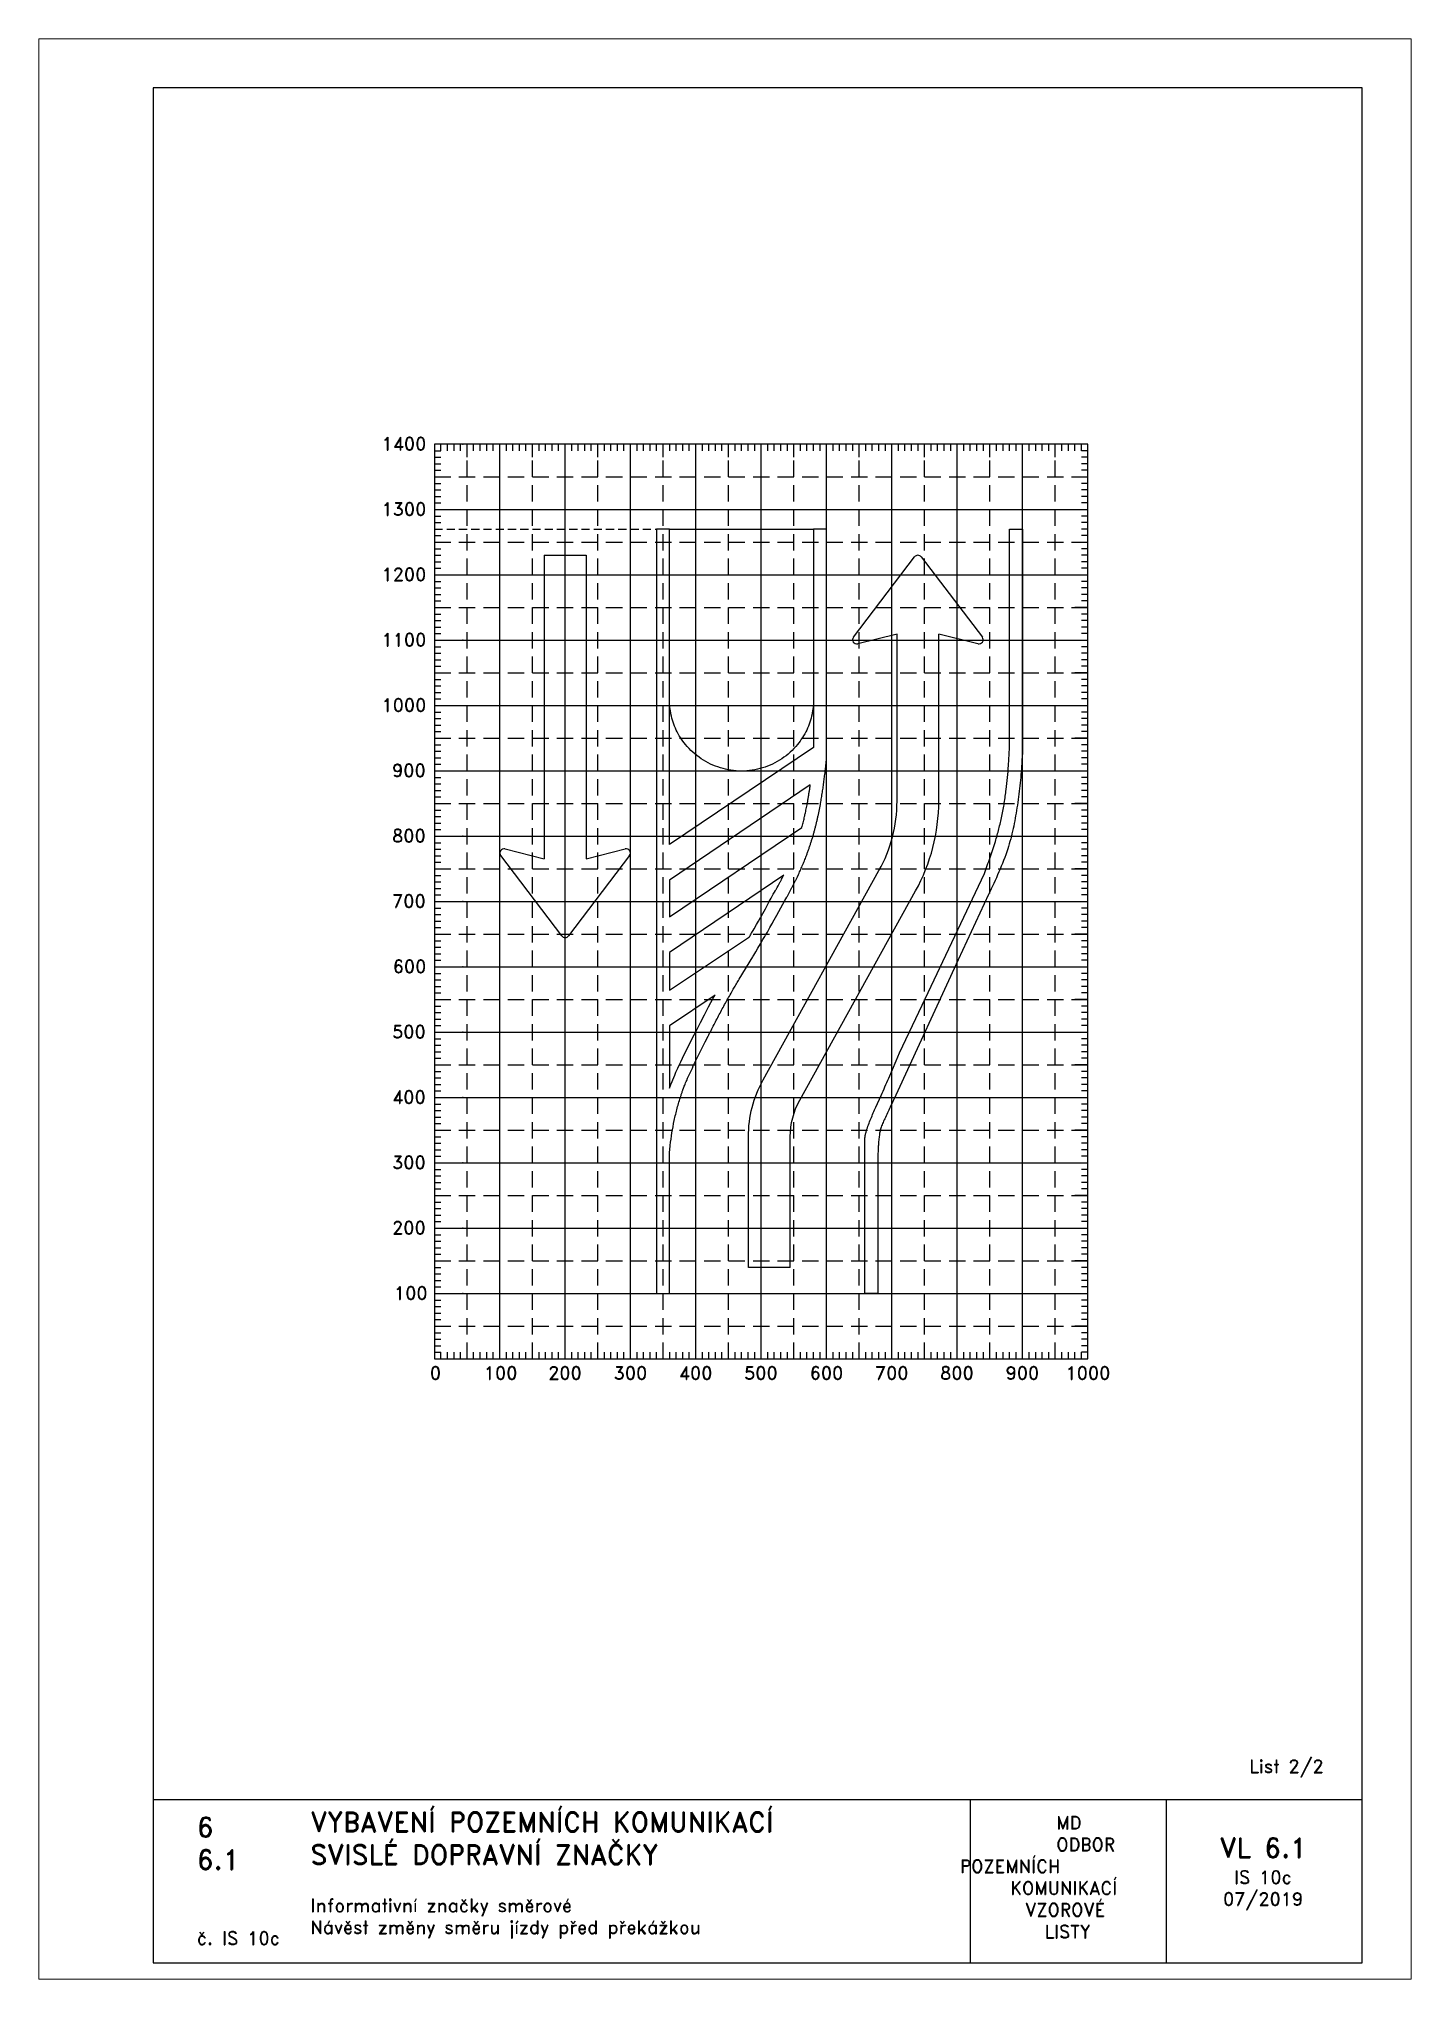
# Paper-space layout 'IS 10c-2' of a CAD drawing. Header units: millimetres. Extents: x 0 to 210, y 0 to 297.
import ezdxf

# ---------------------------------------------------------------- set-up
doc = ezdxf.new("R2010")
doc.units = ezdxf.units.MM
doc.header["$LTSCALE"] = 5
doc.linetypes.add('ČÁRKOVANÁX2', pattern=[1.5, 1, -0.5])
for name, color, linetype in [('Pomocná', 2, 'Continuous'), ('Rozpiska', 7, 'Continuous'), ('Značka', 7, 'Continuous')]:
    doc.layers.add(name, color=color, linetype=linetype)
doc.layers.add('Rámeček', color=6, linetype='Continuous', plot=False)
doc.styles.get("Standard").update_dxf_attribs({"font": 'romand.shx', "height": 25})

psp = doc.layouts.new('IS 10c-2')

# ---------------------------------------------------------------- texts
at = {"layer": 'Pomocná', "char_height": 2, "attachment_point": 1}
for s, insert in [('\\pi-0.19937;1400', (52.64, 236.02)), ('\\pi-0.19937;1300', (52.64, 226.02)), ('\\pi-0.19937;1200', (52.64, 216.02)), ('\\pi-0.19937;1100', (52.64, 206.02)), ('\\pi-0.19937;1000', (52.64, 196.02)), ('\\pi1.41968;900', (52.64, 186.02)), ('\\pi1.41968;800', (52.64, 176.02)), ('\\pi1.41968;700', (52.64, 166.02)), ('\\pi1.51491;600', (52.64, 156.02)), ('\\pi1.41968;500', (52.64, 146.02)), ('\\pi1.41968;400', (52.64, 136.02)), ('\\pi1.41968;300', (52.64, 126.02)), ('\\pi1.41968;200', (52.64, 116.02)), ('\\pi1.70539;100', (52.64, 106.02)), ('\\pi2.6146;0', (57.22, 93.79)), ('\\pi0.85269;100', (67.24, 93.79)), ('\\pi0.70984;200', (77.23, 93.79)), ('\\pi0.70984;300', (87.25, 93.79)), ('\\pi0.70984;400', (97.22, 93.79)), ('\\pi0.70984;500', (107.21, 93.79)), ('\\pi0.75746;600', (117.2, 93.79)), ('\\pi0.70984;700', (127.23, 93.79)), ('\\pi0.70984;800', (137.21, 93.79)), ('\\pi0.70984;900', (147.23, 93.79)), ('\\pi-0.09969;1000', (157.21, 93.79))]:
    psp.add_mtext_dynamic_manual_height_columns(s, width=6.5625, gutter_width=100, heights=[0], dxfattribs=dict(at, insert=insert))
at = {"layer": 'Rozpiska', "color": 7, "attachment_point": 1}
for s, width, heights, insert, char_height in [('List 2/2', 13.9221, [0], (185.21, 33.59), 2), ('6', 149.0422, [0], (24.17, 24.77), 3), ('{\\C6;VYBAVENÍ POZEMNÍCH KOMUNIKACÍ\\P}SVISLÉ DOPRAVNÍ ZNAČKY{\\H1.34524x; }', 149.0422, [0], (41.56, 25.56), 3), ('\\pi14.7414;{\\C6;MD\\P\\pi2.36044;}ODBOR POZEMNÍCH{\\H1.57143x; }\\P\\pi7.69378;KOMUNIKACÍ{\\H1.5x; }\\P\\pi9.97949;{\\C6;VZOROVÉ\\H1.47619x; \\H0.67742x;\\P\\pi12.93187;LISTY\\H1.26984x; }', 33.1018, [0], (140.95, 24.95), 2), ('\\pi1.03113;{\\H1.5x;\\C6;VL 6.1\\P\\pi3.22158;\\H0.66667x;IS 10c\\H1.66666x; \\H0.6x;\\P\\pi1.5549;07/2019\\H1.80159x; }', 16.0623, [0], (179.66, 21.61), 2), ('6.1', 149.0422, [0], (24.17, 19.78), 3), ('{\\C6;Informativní značky směrové\\P}Návěst změny směru jízdy před překážkou{\\H1.83333x; }', 149.0422, [0], (41.56, 12.29), 2), ('{\\C6;č. IS 10c}', 18.3305, [2.67], (24.18, 7.28), 2)]:
    psp.add_mtext_dynamic_manual_height_columns(s, width=width, gutter_width=100, heights=heights, dxfattribs=dict(at, insert=insert, char_height=char_height))

# ---------------------------------------------------------------- linework, layer by layer
psp.add_line((60.54, 94.95), (65.54, 94.95))
at = {"layer": 'Pomocná'}
for p, q in [((61.54, 233.95), (61.54, 234.95)), ((62.54, 233.95), (62.54, 234.95)), ((63.54, 233.95), (63.54, 234.95)), ((64.54, 233.95), (64.54, 234.95)), ((65.54, 232.95), (65.54, 234.95)), ((66.54, 233.95), (66.54, 234.95)), ((67.54, 233.95), (67.54, 234.95)), ((68.54, 233.95), (68.54, 234.95)), ((69.54, 233.95), (69.54, 234.95)), ((71.54, 233.95), (71.54, 234.95)), ((72.54, 233.95), (72.54, 234.95)), ((73.54, 233.95), (73.54, 234.95)), ((74.54, 233.95), (74.54, 234.95)), ((75.54, 232.95), (75.54, 234.95)), ((76.54, 233.95), (76.54, 234.95)), ((77.54, 233.95), (77.54, 234.95)), ((78.54, 233.95), (78.54, 234.95)), ((79.54, 233.95), (79.54, 234.95)), ((81.54, 233.95), (81.54, 234.95)), ((82.54, 233.95), (82.54, 234.95)), ((83.54, 233.95), (83.54, 234.95)), ((84.54, 233.95), (84.54, 234.95)), ((85.54, 232.95), (85.54, 234.95)), ((86.54, 233.95), (86.54, 234.95)), ((87.54, 233.95), (87.54, 234.95)), ((88.54, 233.95), (88.54, 234.95)), ((89.54, 233.95), (89.54, 234.95)), ((91.54, 233.95), (91.54, 234.95)), ((92.54, 233.95), (92.54, 234.95)), ((93.54, 233.95), (93.54, 234.95)), ((94.54, 233.95), (94.54, 234.95)), ((95.54, 232.95), (95.54, 234.95)), ((96.54, 233.95), (96.54, 234.95)), ((97.54, 233.95), (97.54, 234.95)), ((98.54, 233.95), (98.54, 234.95)), ((99.54, 233.95), (99.54, 234.95)), ((101.54, 233.95), (101.54, 234.95)), ((102.54, 233.95), (102.54, 234.95)), ((103.54, 233.95), (103.54, 234.95)), ((104.54, 233.95), (104.54, 234.95)), ((105.54, 232.95), (105.54, 234.95)), ((106.54, 233.95), (106.54, 234.95)), ((107.54, 233.95), (107.54, 234.95)), ((108.54, 233.95), (108.54, 234.95)), ((109.54, 233.95), (109.54, 234.95)), ((111.54, 233.95), (111.54, 234.95)), ((112.54, 233.95), (112.54, 234.95)), ((113.54, 233.95), (113.54, 234.95)), ((114.54, 233.95), (114.54, 234.95)), ((115.54, 232.95), (115.54, 234.95)), ((116.54, 233.95), (116.54, 234.95)), ((117.54, 233.95), (117.54, 234.95)), ((118.54, 233.95), (118.54, 234.95)), ((119.54, 233.95), (119.54, 234.95)), ((121.54, 233.95), (121.54, 234.95)), ((122.54, 233.95), (122.54, 234.95)), ((123.54, 233.95), (123.54, 234.95)), ((124.54, 233.95), (124.54, 234.95)), ((125.54, 232.95), (125.54, 234.95)), ((126.54, 233.95), (126.54, 234.95)), ((127.54, 233.95), (127.54, 234.95)), ((128.54, 233.95), (128.54, 234.95)), ((129.54, 233.95), (129.54, 234.95)), ((131.54, 233.95), (131.54, 234.95)), ((132.54, 233.95), (132.54, 234.95)), ((133.54, 233.95), (133.54, 234.95)), ((134.54, 233.95), (134.54, 234.95)), ((135.54, 232.95), (135.54, 234.95)), ((136.54, 233.95), (136.54, 234.95)), ((137.54, 233.95), (137.54, 234.95)), ((138.54, 233.95), (138.54, 234.95)), ((139.54, 233.95), (139.54, 234.95)), ((141.54, 233.95), (141.54, 234.95)), ((142.54, 233.95), (142.54, 234.95)), ((143.54, 233.95), (143.54, 234.95)), ((144.54, 233.95), (144.54, 234.95)), ((145.54, 232.95), (145.54, 234.95)), ((146.54, 233.95), (146.54, 234.95)), ((147.54, 233.95), (147.54, 234.95)), ((148.54, 233.95), (148.54, 234.95)), ((149.54, 233.95), (149.54, 234.95)), ((151.54, 233.95), (151.54, 234.95)), ((152.54, 233.95), (152.54, 234.95)), ((153.54, 233.95), (153.54, 234.95)), ((154.54, 233.95), (154.54, 234.95)), ((155.54, 232.95), (155.54, 234.95)), ((156.54, 233.95), (156.54, 234.95)), ((157.54, 233.95), (157.54, 234.95)), ((158.54, 233.95), (158.54, 234.95)), ((159.54, 233.95), (159.54, 234.95)), ((60.54, 233.95), (61.54, 233.95)), ((60.54, 232.95), (61.54, 232.95)), ((60.54, 231.95), (61.54, 231.95)), ((160.54, 233.95), (159.54, 233.95)), ((160.54, 232.95), (159.54, 232.95)), ((160.54, 231.95), (159.54, 231.95)), ((60.54, 230.95), (61.54, 230.95)), ((60.54, 228.95), (61.54, 228.95)), ((160.54, 230.95), (159.54, 230.95)), ((160.54, 228.95), (159.54, 228.95)), ((60.54, 227.95), (61.54, 227.95)), ((60.54, 226.95), (61.54, 226.95)), ((60.54, 225.95), (61.54, 225.95)), ((160.54, 227.95), (159.54, 227.95)), ((160.54, 226.95), (159.54, 226.95)), ((160.54, 225.95), (159.54, 225.95)), ((60.54, 223.95), (61.54, 223.95)), ((60.54, 222.95), (61.54, 222.95)), ((160.54, 223.95), (159.54, 223.95)), ((160.54, 222.95), (159.54, 222.95)), ((60.54, 221.95), (61.54, 221.95)), ((60.54, 220.95), (61.54, 220.95)), ((160.54, 221.95), (159.54, 221.95)), ((160.54, 220.95), (159.54, 220.95)), ((60.54, 218.95), (61.54, 218.95)), ((60.54, 217.95), (61.54, 217.95)), ((60.54, 216.95), (61.54, 216.95)), ((160.54, 218.95), (159.54, 218.95)), ((160.54, 217.95), (159.54, 217.95)), ((160.54, 216.95), (159.54, 216.95)), ((60.54, 215.95), (61.54, 215.95)), ((60.54, 214.95), (62.54, 214.95)), ((60.54, 213.95), (61.54, 213.95)), ((160.54, 215.95), (159.54, 215.95)), ((160.54, 213.95), (159.54, 213.95)), ((60.54, 212.95), (61.54, 212.95)), ((60.54, 211.95), (61.54, 211.95)), ((60.54, 210.95), (61.54, 210.95)), ((160.54, 212.95), (159.54, 212.95)), ((160.54, 211.95), (159.54, 211.95)), ((160.54, 210.95), (159.54, 210.95)), ((60.54, 209.95), (62.54, 209.95)), ((60.54, 208.95), (61.54, 208.95)), ((60.54, 207.95), (61.54, 207.95)), ((160.54, 209.95), (158.54, 209.95)), ((160.54, 208.95), (159.54, 208.95)), ((160.54, 207.95), (159.54, 207.95)), ((60.54, 206.95), (61.54, 206.95)), ((60.54, 205.95), (61.54, 205.95)), ((160.54, 206.95), (159.54, 206.95)), ((160.54, 205.95), (159.54, 205.95)), ((60.54, 203.95), (61.54, 203.95)), ((60.54, 202.95), (61.54, 202.95)), ((160.54, 203.95), (159.54, 203.95)), ((160.54, 202.95), (159.54, 202.95)), ((60.54, 201.95), (61.54, 201.95)), ((60.54, 200.95), (61.54, 200.95)), ((60.54, 199.95), (62.54, 199.95)), ((160.54, 199.95), (158.54, 199.95)), ((160.54, 201.95), (159.54, 201.95)), ((160.54, 200.95), (159.54, 200.95)), ((60.54, 198.95), (61.54, 198.95)), ((60.54, 197.95), (61.54, 197.95)), ((60.54, 196.95), (61.54, 196.95)), ((160.54, 198.95), (159.54, 198.95)), ((160.54, 197.95), (159.54, 197.95)), ((160.54, 196.95), (159.54, 196.95)), ((60.54, 195.95), (61.54, 195.95)), ((60.54, 193.95), (61.54, 193.95)), ((160.54, 195.95), (159.54, 195.95)), ((160.54, 193.95), (159.54, 193.95)), ((60.54, 192.95), (61.54, 192.95)), ((60.54, 191.95), (61.54, 191.95)), ((60.54, 190.95), (61.54, 190.95)), ((160.54, 192.95), (159.54, 192.95)), ((160.54, 191.95), (159.54, 191.95)), ((160.54, 190.95), (159.54, 190.95)), ((60.54, 189.95), (62.54, 189.95)), ((60.54, 188.95), (61.54, 188.95)), ((60.54, 187.95), (61.54, 187.95)), ((160.54, 189.95), (158.54, 189.95)), ((160.54, 188.95), (159.54, 188.95)), ((160.54, 187.95), (159.54, 187.95)), ((60.54, 186.95), (61.54, 186.95)), ((60.54, 185.95), (61.54, 185.95)), ((160.54, 186.95), (159.54, 186.95)), ((160.54, 185.95), (159.54, 185.95)), ((60.54, 183.95), (61.54, 183.95)), ((60.54, 182.95), (61.54, 182.95)), ((60.54, 181.95), (61.54, 181.95)), ((160.54, 183.95), (159.54, 183.95)), ((160.54, 182.95), (159.54, 182.95)), ((160.54, 181.95), (159.54, 181.95)), ((60.54, 180.95), (61.54, 180.95)), ((60.54, 179.95), (62.54, 179.95)), ((60.54, 178.95), (61.54, 178.95)), ((160.54, 179.95), (158.54, 179.95)), ((160.54, 180.95), (159.54, 180.95)), ((160.54, 178.95), (159.54, 178.95)), ((60.54, 177.95), (61.54, 177.95)), ((60.54, 176.95), (61.54, 176.95)), ((60.54, 175.95), (61.54, 175.95)), ((160.54, 177.95), (159.54, 177.95)), ((160.54, 176.95), (159.54, 176.95)), ((160.54, 175.95), (159.54, 175.95)), ((60.54, 173.95), (61.54, 173.95)), ((60.54, 172.95), (61.54, 172.95)), ((160.54, 173.95), (159.54, 173.95)), ((160.54, 172.95), (159.54, 172.95)), ((60.54, 171.95), (61.54, 171.95)), ((60.54, 170.95), (61.54, 170.95)), ((60.54, 169.95), (62.54, 169.95)), ((160.54, 169.95), (158.54, 169.95)), ((160.54, 171.95), (159.54, 171.95)), ((160.54, 170.95), (159.54, 170.95)), ((60.54, 168.95), (61.54, 168.95)), ((60.54, 167.95), (61.54, 167.95)), ((60.54, 166.95), (61.54, 166.95)), ((160.54, 168.95), (159.54, 168.95)), ((160.54, 167.95), (159.54, 167.95)), ((160.54, 166.95), (159.54, 166.95)), ((60.54, 165.95), (61.54, 165.95)), ((60.54, 163.95), (61.54, 163.95)), ((160.54, 165.95), (159.54, 165.95)), ((160.54, 163.95), (159.54, 163.95)), ((60.54, 162.95), (61.54, 162.95)), ((60.54, 161.95), (61.54, 161.95)), ((60.54, 160.95), (61.54, 160.95)), ((160.54, 162.95), (159.54, 162.95)), ((160.54, 161.95), (159.54, 161.95)), ((160.54, 160.95), (159.54, 160.95)), ((60.54, 159.95), (62.54, 159.95)), ((60.54, 158.95), (61.54, 158.95)), ((60.54, 157.95), (61.54, 157.95)), ((160.54, 159.95), (158.54, 159.95)), ((160.54, 158.95), (159.54, 158.95)), ((160.54, 157.95), (159.54, 157.95)), ((60.54, 156.95), (61.54, 156.95)), ((60.54, 155.95), (61.54, 155.95)), ((160.54, 156.95), (159.54, 156.95)), ((160.54, 155.95), (159.54, 155.95)), ((60.54, 153.95), (61.54, 153.95)), ((60.54, 152.95), (61.54, 152.95)), ((60.54, 151.95), (61.54, 151.95)), ((160.54, 153.95), (159.54, 153.95)), ((160.54, 152.95), (159.54, 152.95)), ((160.54, 151.95), (159.54, 151.95)), ((60.54, 150.95), (61.54, 150.95)), ((60.54, 149.95), (62.54, 149.95)), ((60.54, 148.95), (61.54, 148.95)), ((160.54, 149.95), (158.54, 149.95)), ((160.54, 150.95), (159.54, 150.95)), ((160.54, 148.95), (159.54, 148.95)), ((60.54, 147.95), (61.54, 147.95)), ((60.54, 146.95), (61.54, 146.95)), ((60.54, 145.95), (61.54, 145.95)), ((160.54, 147.95), (159.54, 147.95)), ((160.54, 146.95), (159.54, 146.95)), ((160.54, 145.95), (159.54, 145.95)), ((60.54, 143.95), (61.54, 143.95)), ((60.54, 142.95), (61.54, 142.95)), ((160.54, 143.95), (159.54, 143.95)), ((160.54, 142.95), (159.54, 142.95)), ((60.54, 141.95), (61.54, 141.95)), ((60.54, 140.95), (61.54, 140.95)), ((60.54, 139.95), (62.54, 139.95)), ((160.54, 139.95), (158.54, 139.95)), ((160.54, 141.95), (159.54, 141.95)), ((160.54, 140.95), (159.54, 140.95)), ((60.54, 138.95), (61.54, 138.95)), ((60.54, 137.95), (61.54, 137.95)), ((60.54, 136.95), (61.54, 136.95)), ((160.54, 138.95), (159.54, 138.95)), ((160.54, 137.95), (159.54, 137.95)), ((160.54, 136.95), (159.54, 136.95)), ((60.54, 135.95), (61.54, 135.95)), ((60.54, 133.95), (61.54, 133.95)), ((160.54, 135.95), (159.54, 135.95)), ((160.54, 133.95), (159.54, 133.95)), ((60.54, 132.95), (61.54, 132.95)), ((60.54, 131.95), (61.54, 131.95)), ((60.54, 130.95), (61.54, 130.95)), ((160.54, 132.95), (159.54, 132.95)), ((160.54, 131.95), (159.54, 131.95)), ((160.54, 130.95), (159.54, 130.95)), ((60.54, 129.95), (62.54, 129.95)), ((60.54, 128.95), (61.54, 128.95)), ((60.54, 127.95), (61.54, 127.95)), ((160.54, 129.95), (158.54, 129.95)), ((160.54, 128.95), (159.54, 128.95)), ((160.54, 127.95), (159.54, 127.95)), ((60.54, 126.95), (61.54, 126.95)), ((60.54, 125.95), (61.54, 125.95)), ((160.54, 126.95), (159.54, 126.95)), ((160.54, 125.95), (159.54, 125.95)), ((60.54, 123.95), (61.54, 123.95)), ((60.54, 122.95), (61.54, 122.95)), ((60.54, 121.95), (61.54, 121.95)), ((160.54, 123.95), (159.54, 123.95)), ((160.54, 122.95), (159.54, 122.95)), ((160.54, 121.95), (159.54, 121.95)), ((60.54, 120.95), (61.54, 120.95)), ((60.54, 119.95), (62.54, 119.95)), ((60.54, 118.95), (61.54, 118.95)), ((160.54, 119.95), (158.54, 119.95)), ((160.54, 120.95), (159.54, 120.95)), ((160.54, 118.95), (159.54, 118.95)), ((60.54, 117.95), (61.54, 117.95)), ((60.54, 116.95), (61.54, 116.95)), ((60.54, 115.95), (61.54, 115.95)), ((160.54, 117.95), (159.54, 117.95)), ((160.54, 116.95), (159.54, 116.95)), ((160.54, 115.95), (159.54, 115.95)), ((60.54, 113.95), (61.54, 113.95)), ((60.54, 112.95), (61.54, 112.95)), ((160.54, 113.95), (159.54, 113.95)), ((160.54, 112.95), (159.54, 112.95)), ((60.54, 111.95), (61.54, 111.95)), ((60.54, 110.95), (61.54, 110.95)), ((60.54, 109.95), (62.54, 109.95)), ((160.54, 109.95), (158.54, 109.95)), ((160.54, 111.95), (159.54, 111.95)), ((160.54, 110.95), (159.54, 110.95)), ((60.54, 108.95), (61.54, 108.95)), ((60.54, 107.95), (61.54, 107.95)), ((60.54, 106.95), (61.54, 106.95)), ((160.54, 108.95), (159.54, 108.95)), ((160.54, 107.95), (159.54, 107.95)), ((160.54, 106.95), (159.54, 106.95)), ((60.54, 105.95), (61.54, 105.95)), ((160.54, 105.95), (159.54, 105.95)), ((60.54, 103.95), (61.54, 103.95)), ((60.54, 102.95), (61.54, 102.95)), ((60.54, 101.95), (61.54, 101.95)), ((160.54, 103.95), (159.54, 103.95)), ((160.54, 102.95), (159.54, 102.95)), ((160.54, 101.95), (159.54, 101.95)), ((60.54, 100.95), (61.54, 100.95)), ((60.54, 99.95), (62.54, 99.95)), ((60.54, 98.95), (61.54, 98.95)), ((160.54, 99.95), (158.54, 99.95)), ((160.54, 100.95), (159.54, 100.95)), ((160.54, 98.95), (159.54, 98.95)), ((60.54, 97.95), (61.54, 97.95)), ((60.54, 96.95), (61.54, 96.95)), ((60.54, 95.95), (61.54, 95.95)), ((61.54, 94.95), (61.54, 95.95)), ((62.54, 94.95), (62.54, 95.95)), ((63.54, 94.95), (63.54, 95.95)), ((64.54, 94.95), (64.54, 95.95)), ((65.54, 94.95), (65.54, 96.95)), ((66.54, 94.95), (66.54, 95.95)), ((67.54, 94.95), (67.54, 95.95)), ((68.54, 94.95), (68.54, 95.95)), ((69.54, 94.95), (69.54, 95.95)), ((71.54, 94.95), (71.54, 95.95)), ((72.54, 94.95), (72.54, 95.95)), ((73.54, 94.95), (73.54, 95.95)), ((74.54, 94.95), (74.54, 95.95)), ((75.54, 94.95), (75.54, 96.95)), ((76.54, 94.95), (76.54, 95.95)), ((77.54, 94.95), (77.54, 95.95)), ((78.54, 94.95), (78.54, 95.95)), ((79.54, 94.95), (79.54, 95.95)), ((81.54, 94.95), (81.54, 95.95)), ((82.54, 94.95), (82.54, 95.95)), ((83.54, 94.95), (83.54, 95.95)), ((84.54, 94.95), (84.54, 95.95)), ((85.54, 94.95), (85.54, 96.95)), ((86.54, 94.95), (86.54, 95.95)), ((87.54, 94.95), (87.54, 95.95)), ((88.54, 94.95), (88.54, 95.95)), ((89.54, 94.95), (89.54, 95.95)), ((91.54, 94.95), (91.54, 95.95)), ((92.54, 94.95), (92.54, 95.95)), ((93.54, 94.95), (93.54, 95.95)), ((94.54, 94.95), (94.54, 95.95)), ((95.54, 94.95), (95.54, 96.95)), ((96.54, 94.95), (96.54, 95.95)), ((97.54, 94.95), (97.54, 95.95)), ((98.54, 94.95), (98.54, 95.95)), ((99.54, 94.95), (99.54, 95.95)), ((101.54, 94.95), (101.54, 95.95)), ((102.54, 94.95), (102.54, 95.95)), ((103.54, 94.95), (103.54, 95.95)), ((104.54, 94.95), (104.54, 95.95)), ((105.54, 94.95), (105.54, 96.95)), ((106.54, 94.95), (106.54, 95.95)), ((107.54, 94.95), (107.54, 95.95)), ((108.54, 94.95), (108.54, 95.95)), ((109.54, 94.95), (109.54, 95.95)), ((111.54, 94.95), (111.54, 95.95)), ((112.54, 94.95), (112.54, 95.95)), ((113.54, 94.95), (113.54, 95.95)), ((114.54, 94.95), (114.54, 95.95)), ((115.54, 94.95), (115.54, 96.95)), ((116.54, 94.95), (116.54, 95.95)), ((117.54, 94.95), (117.54, 95.95)), ((118.54, 94.95), (118.54, 95.95)), ((119.54, 94.95), (119.54, 95.95)), ((121.54, 94.95), (121.54, 95.95)), ((122.54, 94.95), (122.54, 95.95)), ((123.54, 94.95), (123.54, 95.95)), ((124.54, 94.95), (124.54, 95.95)), ((125.54, 94.95), (125.54, 96.95)), ((126.54, 94.95), (126.54, 95.95)), ((127.54, 94.95), (127.54, 95.95)), ((128.54, 94.95), (128.54, 95.95)), ((129.54, 94.95), (129.54, 95.95)), ((131.54, 94.95), (131.54, 95.95)), ((132.54, 94.95), (132.54, 95.95)), ((133.54, 94.95), (133.54, 95.95)), ((134.54, 94.95), (134.54, 95.95)), ((135.54, 94.95), (135.54, 96.95)), ((136.54, 94.95), (136.54, 95.95)), ((137.54, 94.95), (137.54, 95.95)), ((138.54, 94.95), (138.54, 95.95)), ((139.54, 94.95), (139.54, 95.95)), ((141.54, 94.95), (141.54, 95.95)), ((142.54, 94.95), (142.54, 95.95)), ((143.54, 94.95), (143.54, 95.95)), ((144.54, 94.95), (144.54, 95.95)), ((145.54, 94.95), (145.54, 96.95)), ((146.54, 94.95), (146.54, 95.95)), ((147.54, 94.95), (147.54, 95.95)), ((148.54, 94.95), (148.54, 95.95)), ((149.54, 94.95), (149.54, 95.95)), ((151.54, 94.95), (151.54, 95.95)), ((152.54, 94.95), (152.54, 95.95)), ((153.54, 94.95), (153.54, 95.95)), ((154.54, 94.95), (154.54, 95.95)), ((155.54, 94.95), (155.54, 96.95)), ((156.54, 94.95), (156.54, 95.95)), ((157.54, 94.95), (157.54, 95.95)), ((158.54, 94.95), (158.54, 95.95)), ((160.54, 97.95), (159.54, 97.95)), ((160.54, 96.95), (159.54, 96.95)), ((160.54, 95.95), (159.54, 95.95)), ((159.54, 94.95), (159.54, 95.95))]:
    psp.add_line(p, q, dxfattribs=at)
at = {"layer": 'Pomocná', "linetype": 'ČÁRKOVANÁX2', "ltscale": 0.5}
for p, q in [((65.54, 94.95), (65.54, 234.95)), ((75.54, 94.95), (75.54, 234.95)), ((85.54, 94.95), (85.54, 234.95)), ((95.54, 94.95), (95.54, 234.95)), ((105.54, 94.95), (105.54, 234.95)), ((115.54, 94.95), (115.54, 234.95)), ((125.54, 94.95), (125.54, 234.95)), ((135.54, 94.95), (135.54, 234.95)), ((145.54, 94.95), (145.54, 234.95)), ((155.54, 94.95), (155.54, 234.95)), ((60.54, 229.95), (160.54, 229.95)), ((60.54, 219.95), (160.54, 219.95)), ((60.54, 209.95), (160.54, 209.95)), ((60.54, 199.95), (160.54, 199.95)), ((60.54, 189.95), (160.54, 189.95)), ((60.54, 179.95), (160.54, 179.95)), ((60.54, 169.95), (160.54, 169.95)), ((60.54, 159.95), (160.54, 159.95)), ((60.54, 149.95), (160.54, 149.95)), ((60.54, 139.95), (160.54, 139.95)), ((60.54, 129.95), (160.54, 129.95)), ((60.54, 119.95), (160.54, 119.95)), ((60.54, 109.95), (160.54, 109.95)), ((60.54, 99.95), (160.54, 99.95))]:
    psp.add_line(p, q, dxfattribs=at)
at = {"layer": 'Pomocná', "color": 6}
for p, q in [((70.54, 94.95), (70.54, 234.95)), ((80.54, 94.95), (80.54, 234.95)), ((90.54, 94.95), (90.54, 234.95)), ((100.54, 94.95), (100.54, 234.95)), ((110.54, 94.95), (110.54, 234.95)), ((120.54, 94.95), (120.54, 234.95)), ((130.54, 94.95), (130.54, 234.95)), ((140.54, 94.95), (140.54, 234.95)), ((150.54, 94.95), (150.54, 234.95)), ((60.54, 204.95), (160.54, 204.95)), ((60.54, 194.95), (160.54, 194.95)), ((60.54, 184.95), (160.54, 184.95)), ((60.54, 174.95), (160.54, 174.95)), ((60.54, 164.95), (160.54, 164.95)), ((60.54, 154.95), (160.54, 154.95)), ((60.54, 144.95), (160.54, 144.95)), ((60.54, 134.95), (160.54, 134.95)), ((60.54, 124.95), (160.54, 124.95)), ((60.54, 114.95), (160.54, 114.95)), ((60.54, 104.95), (160.54, 104.95))]:
    psp.add_line(p, q, dxfattribs=at)
at = {"layer": 'Pomocná', "ltscale": 0.5}
for p, q in [((60.54, 224.95), (160.54, 224.95)), ((60.54, 214.95), (160.54, 214.95))]:
    psp.add_line(p, q, dxfattribs=at)
at = {"layer": 'Pomocná', "linetype": 'ČÁRKOVANÁX2', "ltscale": 0.25}
psp.add_line((60.54, 221.95), (94.53, 221.95), dxfattribs=at)
at = {"layer": 'Pomocná', "color": 7}
psp.add_lwpolyline([(60.54, 94.95), (160.54, 94.95), (160.54, 234.95), (60.54, 234.95)], close=True, dxfattribs=at)
at = {"layer": 'Pomocná'}
for p in [(64.86, 234.95), (64.86, 204.95), (64.86, 174.95), (64.86, 164.95), (64.86, 154.95), (64.86, 144.95), (64.86, 134.95), (64.86, 124.95), (64.86, 114.95), (64.86, 104.95)]:
    psp.add_point(p, dxfattribs=at)
at = {"layer": 'Rozpiska', "color": 7}
for p, q in [((17.5, 27.5), (202.5, 27.5)), ((142.5, 27.5), (142.5, 2.5)), ((172.5, 27.5), (172.5, 2.5))]:
    psp.add_line(p, q, dxfattribs=at)
psp.add_lwpolyline([(17.5, 2.5), (202.5, 2.5), (202.5, 289.5), (17.5, 289.5)], close=True, dxfattribs=at)
at = {"layer": 'Značka', "color": 60}
for p, q in [((77.34, 217.95), (77.34, 171.51)), ((83.74, 217.95), (83.74, 171.51)), ((124.66, 205.41), (134.01, 217.69)), ((135.03, 217.69), (144.38, 205.41)), ((131.32, 205.88), (125.32, 204.4)), ((143.71, 204.4), (137.72, 205.88)), ((71.34, 172.99), (77.34, 171.51)), ((83.74, 171.51), (89.73, 172.99)), ((80.03, 159.7), (70.68, 171.98)), ((90.4, 171.98), (81.04, 159.7)), ((114.99, 108.95), (108.59, 108.95))]:
    psp.add_line(p, q, dxfattribs=at)
for points in [[(98.54, 136.08), (98.57, 136.16), (98.6, 136.23, -0.003169), (98.71, 136.53, -0.003616), (98.83, 136.83, -0.00395), (98.98, 137.2, -0.002246), (99.14, 137.57, -0.004956), (99.71, 138.84, -0.005228), (100.3, 140.09, -0.003806), (100.91, 141.34, -0.000687), (101.53, 142.57), (101.98, 143.46), (102.42, 144.35, -0.000864), (102.87, 145.23, -0.001191), (103.32, 146.12, -0.001706), (103.78, 146.99, -0.0024), (104.24, 147.87, -0.002575), (104.71, 148.74, -0.00223), (105.18, 149.6, -0.002108), (105.67, 150.47, -0.002174), (106.17, 151.34, -0.001834), (106.57, 152.02, -0.001983), (106.98, 152.71), (107.08, 152.88), (107.18, 153.05), (109.24, 156.48), (109.32, 156.61), (109.4, 156.74), (109.72, 157.27), (110.03, 157.79), (110.42, 158.45), (110.81, 159.12, 0.00108), (111.2, 159.78, 0.001147), (111.58, 160.45), (111.88, 160.98), (112.18, 161.51), (112.26, 161.65), (112.34, 161.78), (112.94, 162.88), (113.54, 163.98), (113.84, 164.54), (114.14, 165.11), (114.29, 165.37), (114.45, 165.64), (114.49, 165.72), (114.54, 165.79), (114.71, 166.09), (114.88, 166.4, 0.003152), (115.09, 166.78, 0.003001), (115.3, 167.17, 0.002962), (115.5, 167.56, 0.003036), (115.7, 167.95, 0.002755), (115.89, 168.34, 0.002137), (116.08, 168.73), (116.25, 169.1, 0.002554), (116.42, 169.48, 0.002722), (116.59, 169.85, 0.002577), (116.75, 170.23, 0.002579), (116.91, 170.61, 0.002855), (117.07, 170.99, 0.002648), (117.22, 171.37, 0.001991), (117.37, 171.75, 0.002509), (117.55, 172.23, 0.003379), (117.73, 172.72, 0.003636), (117.9, 173.21, 0.003318), (118.06, 173.7, 0.003262), (118.22, 174.19, 0.00346), (118.38, 174.68, 0.003289), (118.52, 175.18, 0.002775), (118.66, 175.67, 0.002753), (118.8, 176.18, 0.003179), (118.93, 176.69, 0.00328), (119.05, 177.2, 0.003027), (119.17, 177.71, 0.002887), (119.29, 178.22, 0.002871), (119.39, 178.74, 0.00278), (119.5, 179.25, 0.00265), (119.59, 179.77, 0.003961), (119.74, 180.61, 0.003488), (119.87, 181.46, 0.003004), (120, 182.3, 0.00251), (120.11, 183.15, 0.001858), (120.22, 183.99, 0.001036), (120.33, 184.84, 0.000666), (120.41, 185.52, 0.00099), (120.49, 186.2), (120.5, 186.37), (120.52, 186.54), (120.53, 221.95), (118.53, 221.95), (118.52, 188.53), (96.53, 173.69), (96.53, 221.95), (94.53, 221.95), (94.53, 104.95), (96.53, 104.95), (96.53, 126.66, -0.000839), (96.57, 127.14, -0.002522), (96.62, 127.62, -0.013161), (96.88, 129.54, -0.012696), (97.24, 131.43, -0.01317), (97.69, 133.32, -0.014599), (98.24, 135.17, -0.00287), (98.39, 135.63, -0.000957), (98.54, 136.08)], [(118.53, 221.95), (118.52, 194.95, -0.00404), (118.43, 194.3, -0.01216), (118.32, 193.66, -0.06272), (117.5, 191.2, -0.063185), (116.08, 189, -0.07853), (113.69, 186.79, -0.078482), (110.74, 185.42, -0.0783), (107.52, 184.92, -0.078043), (104.31, 185.42, -0.077749), (101.37, 186.8, -0.076403), (98.97, 189, -0.063165), (97.54, 191.2, -0.068668), (96.73, 193.66, -0.013832), (96.61, 194.3, -0.004612), (96.53, 194.95), (96.53, 221.95), (118.53, 221.95)], [(150.51, 221.95), (150.51, 188.11), (150.5, 187.83), (150.45, 187.01, -0.000504), (150.43, 186.55, -0.001487), (150.41, 186.09, -0.013993), (150.13, 182.67, -0.01258), (149.67, 179.27, -0.01572), (149.09, 176.11, -0.025272), (148.26, 173.01, -0.026744), (146.91, 169.47, -0.00883), (145.31, 166.01), (140.69, 156.04), (140.68, 156.02), (131.13, 135.29), (130.29, 133.49, -0.002514), (129.45, 131.69, 0.009145), (129.11, 130.97, 0.030443), (128.84, 130.24, 0.026823), (128.69, 129.63, 0.0151), (128.6, 129.01, 0.010475), (128.51, 128.24, 0.008335), (128.46, 127.48), (128.43, 126.86), (128.41, 126.25), (128.41, 104.95), (126.41, 104.95), (126.41, 126.25), (126.41, 127), (126.4, 127.76, -0.007614), (126.39, 128.34, -0.029043), (126.43, 128.91, -0.027432), (126.52, 129.39, -0.01534), (126.65, 129.87, -0.015855), (126.95, 130.79, -0.009772), (127.31, 131.69, -0.008926), (128.08, 133.49), (128.89, 135.28, 0.004811), (130.05, 137.93), (131.19, 140.58), (131.44, 141.18), (131.69, 141.77), (135.17, 149.1)], [(135.17, 149.1), (135.17, 149.1), (144.7, 169.22, 0.003217), (145.56, 171.67, 0.009666), (146.37, 174.14, 0.010371), (146.9, 176.06, 0.011366), (147.36, 178, 0.011682), (147.74, 180.03, 0.010442), (148.03, 182.08, 0.008259), (148.23, 183.92, 0.007171), (148.38, 185.76, 0.003228), (148.45, 186.96, 0.001073), (148.51, 188.16), (148.51, 221.95)], [(108.59, 108.95), (108.59, 128.94, -0.127047), (110.84, 137.66), (128.56, 169.68, 0.127047), (131.32, 180.33), (131.32, 205.88)], [(114.99, 108.95), (114.99, 128.94, -0.127047), (116.44, 134.56), (134.16, 166.58, 0.127047), (137.72, 180.33), (137.72, 205.88)], [(96.53, 162.62), (116.75, 176.26), (116.77, 176.36), (116.8, 176.45, 0.002528), (116.9, 176.83, 0.002425), (117, 177.2, 0.002513), (117.09, 177.58, 0.002782), (117.18, 177.96), (117.2, 178.06), (117.22, 178.15), (117.24, 178.25), (117.27, 178.35, 0.002295), (117.35, 178.74, 0.002197), (117.43, 179.14, 0.002289), (117.51, 179.53, 0.00253), (117.59, 179.93), (117.61, 180.03), (117.62, 180.13), (117.65, 180.26), (117.67, 180.4, 0.002179), (117.77, 180.94, 0.002096), (117.85, 181.48, 0.002159), (117.94, 182.02, 0.002406), (118.02, 182.56), (118.04, 182.7), (118.05, 182.83), (96.53, 168.21), (96.53, 162.62)]]:
    psp.add_lwpolyline(points, format="xyb", dxfattribs=at)
for points in [[(148.51, 221.95), (150.51, 221.95)], [(77.34, 217.95), (83.74, 217.95)], [(112.72, 166.65), (112.77, 166.72), (112.81, 166.8), (112.97, 167.08), (113.13, 167.37), (113.29, 167.66), (113.45, 167.95), (113.49, 168.02), (113.53, 168.1), (113.55, 168.14), (113.57, 168.19), (113.67, 168.37), (113.76, 168.55), (113.85, 168.74), (113.95, 168.92), (113.97, 168.96), (113.99, 169.01), (96.53, 157.15), (96.53, 151.39), (108.73, 159.53), (108.75, 159.56), (108.77, 159.59), (108.84, 159.71), (108.91, 159.83), (109, 159.98), (109.08, 160.13), (109.46, 160.78), (109.84, 161.44), (110.14, 161.96), (110.44, 162.49), (110.51, 162.62), (110.59, 162.76), (111.19, 163.84), (111.78, 164.93), (112.07, 165.48), (112.39, 166.08), (112.57, 166.39), (112.72, 166.65)], [(96.53, 145.93), (96.53, 136.4), (96.73, 136.95), (96.9, 137.39), (97, 137.65), (97.16, 138.01), (97.31, 138.37), (97.5, 138.81), (97.79, 139.43), (97.99, 139.88), (98.23, 140.39), (98.49, 140.95), (98.72, 141.42), (99.63, 143.24), (100.05, 144.07), (100.57, 145.11), (101.24, 146.42), (101.85, 147.63), (102.47, 148.81), (102.85, 149.52), (103.21, 150.17), (103.35, 150.42), (103.47, 150.64), (96.53, 145.93)]]:
    psp.add_lwpolyline(points, dxfattribs=at)
for centre, start, end in [((134.52, 217.31), 37.2752, 142.7248), ((125.17, 205.02), 142.7248, 283.8972), ((143.87, 205.02), 256.1028, 37.2752), ((89.89, 172.37), 322.7248, 103.8972), ((80.54, 160.09), 217.2752, 322.7248)]:
    psp.add_arc(centre, 0.64, start, end, dxfattribs=at)
at = {"layer": 'Značka', "color": 5}
psp.add_arc((71.18, 172.37), 0.64, 76.1028, 217.2752, dxfattribs=at)

psp.set_redraw_order([(e.dxf.handle, doc.entitydb.next_handle()) for e in psp.query("TEXT MTEXT ATTDEF DIMENSION ARC_DIMENSION")])  # texts and dimensions are drawn at this point

# ---------------------------------------------------------------- viewports
at = {"layer": 'Rámeček'}
psp.add_viewport(center=(105, 148.5), size=(210, 297), view_center_point=(4649.54, -1600.64), view_height=7598.091, dxfattribs=at)

doc.saveas('drawing.dxf')
